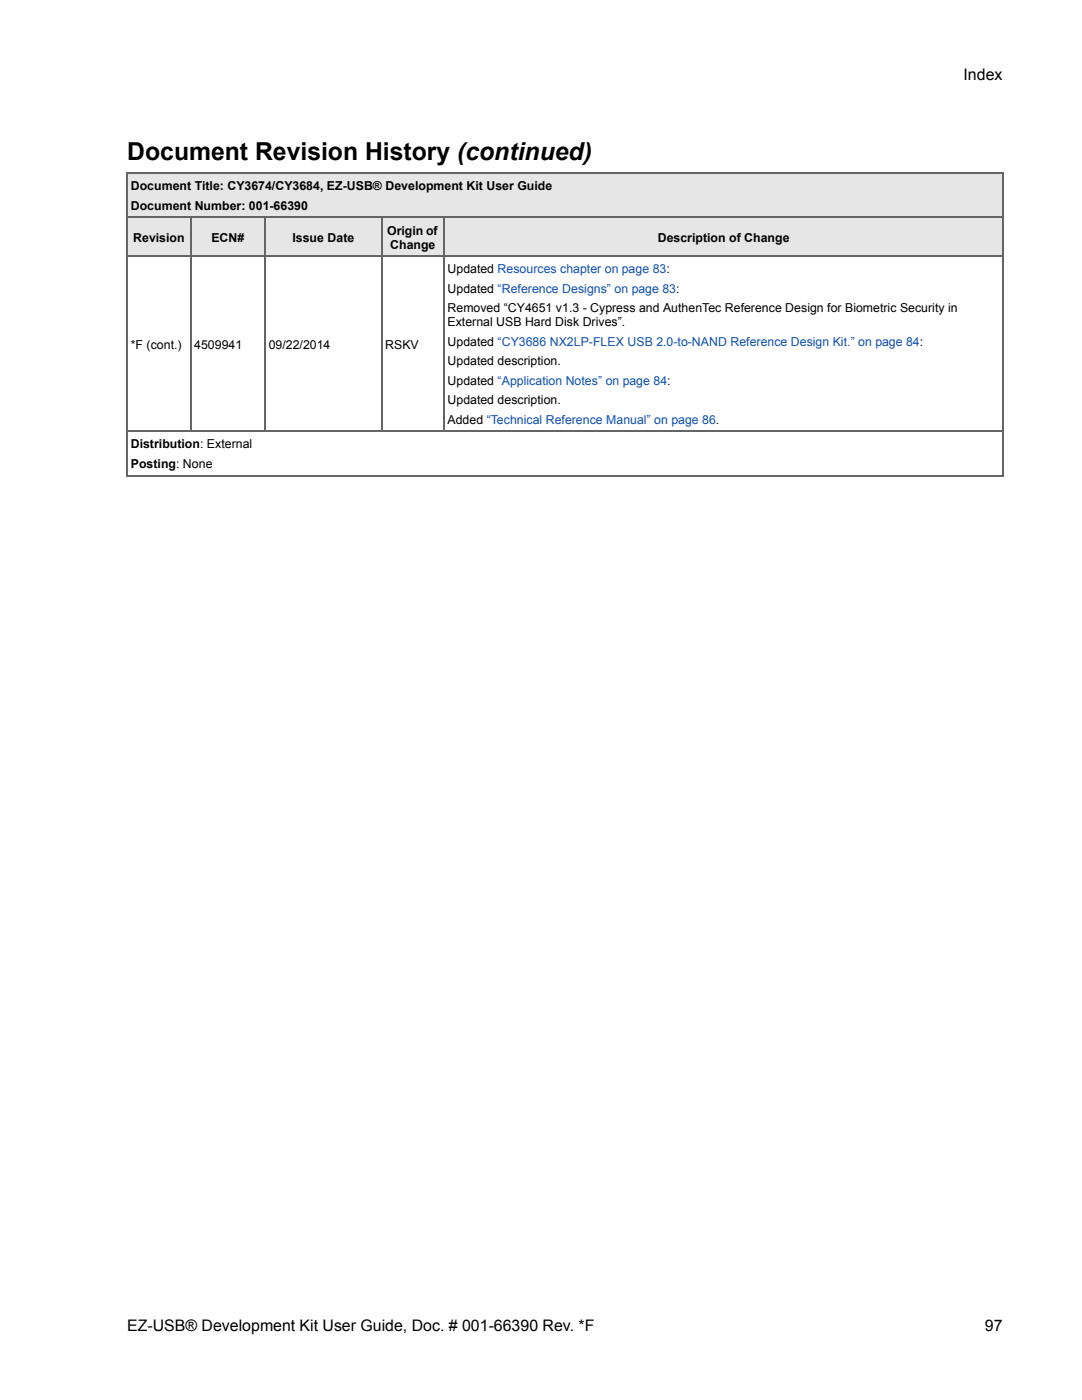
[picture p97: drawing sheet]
<svg xmlns="http://www.w3.org/2000/svg" width="216mm" height="279mm" viewBox="0 0 216 279" stroke-linecap="round" stroke-linejoin="round" font-family="sans-serif">
<defs><g id="words">
<text font-size="4.9" x="25.4" y="31.9">Document Revision History (continued)</text>
<g font-size="3.2">
<text x="192.3" y="15.9">Index</text>
<text x="25.4" y="265.6">EZ-USB® Development Kit User Guide, Doc. # 001-66390 Rev. *F</text>
<text x="196.5" y="265.6">97</text>
</g>
<g font-size="2.5">
<text x="26.1" y="38">Document Title: CY3674/CY3684, EZ-USB® Development Kit User Guide</text>
<text x="26.1" y="41.9">Document Number: 001-66390</text>
<text x="77.2" y="46.8">Origin of</text>
<text x="26.6" y="48.2">Revision</text>
<text x="42.2" y="48.2">ECN#</text>
<text x="58.4" y="48.2">Issue Date</text>
<text x="77.9" y="49.6">Change</text>
<text x="131.3" y="48.2">Description of Change</text>
<text x="89.3" y="54.6">Updated Resources chapter on page 83:</text>
<text x="89.3" y="58.4">Updated “Reference Designs” on page 83:</text>
<text x="89.3" y="62.3">Removed “CY4651 v1.3 - Cypress and AuthenTec Reference Design for Biometric Security in</text>
<text x="89.3" y="65.2">External USB Hard Disk Drives”.</text>
<text x="26.1" y="69.6">*F (cont.)</text>
<text x="38.8" y="69.6">4509941</text>
<text x="53.6" y="69.6">09/22/2014</text>
<text x="76.9" y="69.6">RSKV</text>
<text x="89.3" y="69">Updated “CY3686 NX2LP-FLEX USB 2.0-to-NAND Reference Design Kit.” on page 84:</text>
<text x="89.3" y="72.9">Updated description.</text>
<text x="89.3" y="76.8">Updated “Application Notes” on page 84:</text>
<text x="89.3" y="80.7">Updated description.</text>
<text x="26.1" y="89.5">Distribution: External</text>
<text x="89.3" y="84.5">Added “Technical Reference Manual” on page 86.</text>
<text x="26.1" y="93.4">Posting: None</text>
</g>
</g></defs>
<g fill="#e6e6e6">
<path d="M25.4 34.6h174.8v8.8h-174.8z"/>
<path d="M25.4 43.4h12.6v7.7h-12.6z"/>
<path d="M38 43.4h14.9v7.7h-14.9z"/>
<path d="M52.9 43.4h23.3v7.7h-23.3z"/>
<path d="M76.2 43.4h12.4v7.7h-12.4z"/>
<path d="M88.6 43.4h111.6v7.7h-111.6z"/>
</g>
<path d="M25.2 34.6h175.2M25.4 34.7v60M200.2 34.7v60M25.2 43.4h175.2M25.2 51.1h175.2M38 43.2v43.1M52.9 43.2v43.1M76.2 43.2v43.1M88.6 43.2v43.1M25.2 86.1h175.2M25.2 94.9h175.2" fill="none" stroke="#656565" stroke-width=".36"/>
<use href="#words"/>
</svg>
